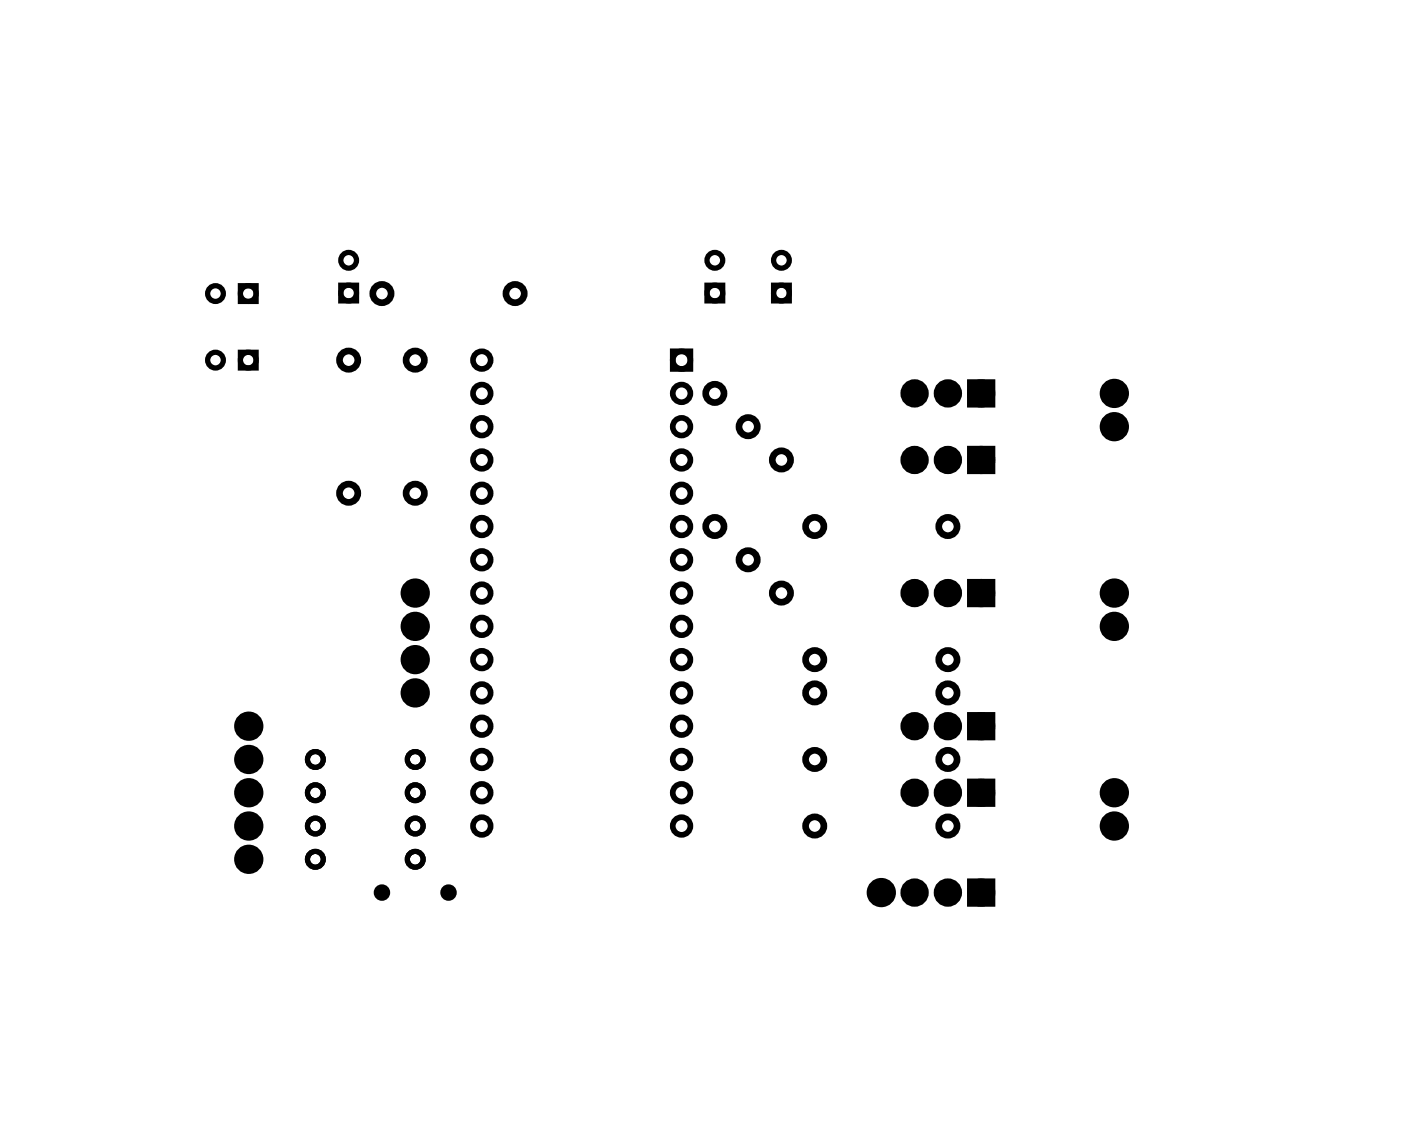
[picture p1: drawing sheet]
<svg xmlns="http://www.w3.org/2000/svg" width="107mm" height="87mm" viewBox="0 0 107 87" stroke-linecap="round" stroke-linejoin="round" font-family="sans-serif">
<path d="M98.4 8.6h.1" fill="none" stroke="#000" stroke-width=".08"/>
<g fill="#000">
<circle cx="69.8" cy="30" r=".7"/>
<circle cx="69.8" cy="35.1" r=".7"/>
<circle cx="72.3" cy="30" r=".7"/>
<circle cx="72.3" cy="35.1" r=".7"/>
<circle cx="74.9" cy="30" r=".7"/>
<circle cx="74.9" cy="35.1" r=".7"/>
<circle cx="85" cy="32.6" r=".74"/>
<circle cx="85" cy="30" r=".74"/>
<circle cx="19" cy="55.4" r=".74"/>
<circle cx="19" cy="58" r=".74"/>
<circle cx="31.7" cy="47.8" r=".74"/>
<circle cx="31.7" cy="45.3" r=".74"/>
<circle cx="31.7" cy="50.3" r=".74"/>
<circle cx="31.7" cy="52.9" r=".74"/>
<circle cx="69.8" cy="55.4" r=".7"/>
<circle cx="69.8" cy="45.3" r=".7"/>
<circle cx="72.3" cy="55.4" r=".7"/>
<circle cx="72.3" cy="45.3" r=".7"/>
<circle cx="74.9" cy="55.4" r=".7"/>
<circle cx="74.9" cy="45.3" r=".7"/>
<circle cx="85" cy="47.8" r=".74"/>
<circle cx="85" cy="45.3" r=".74"/>
<circle cx="19" cy="60.5" r=".74"/>
<circle cx="19" cy="65.6" r=".74"/>
<circle cx="19" cy="63" r=".74"/>
<circle cx="29.1" cy="68.1" r=".35"/>
<circle cx="34.2" cy="68.1" r=".35"/>
<circle cx="67.2" cy="68.1" r=".74"/>
<circle cx="69.8" cy="60.5" r=".7"/>
<circle cx="69.8" cy="68.1" r=".7"/>
<circle cx="72.3" cy="60.5" r=".7"/>
<circle cx="72.3" cy="68.1" r=".7"/>
<circle cx="74.9" cy="60.5" r=".7"/>
<circle cx="74.9" cy="68.1" r=".7"/>
<circle cx="85" cy="60.5" r=".74"/>
<circle cx="85" cy="63" r=".74"/>
</g>
<g fill="none" stroke="#000" stroke-width=".76" stroke-linecap="butt">
<path d="M74.2 29.3h1.4v1.4h-1.4zM74.2 34.4h1.4v1.4h-1.4zM74.2 44.6h1.4v1.4h-1.4zM74.2 59.8h1.4v1.4h-1.4zM74.2 54.7h1.4v1.4h-1.4zM74.2 67.4h1.4v1.4h-1.4z"/>
<circle cx="69.8" cy="35.1" r=".7"/>
<circle cx="69.8" cy="30" r=".7"/>
<circle cx="72.3" cy="30" r=".7"/>
<circle cx="72.3" cy="35.1" r=".7"/>
<circle cx="74.9" cy="30" r=".7"/>
<circle cx="74.9" cy="35.1" r=".7"/>
<circle cx="85" cy="30" r=".74"/>
<circle cx="85" cy="32.6" r=".74"/>
<circle cx="19" cy="58" r=".74"/>
<circle cx="19" cy="55.4" r=".74"/>
<circle cx="31.7" cy="50.3" r=".74"/>
<circle cx="31.7" cy="52.9" r=".74"/>
<circle cx="31.7" cy="47.8" r=".74"/>
<circle cx="31.7" cy="45.3" r=".74"/>
<circle cx="69.8" cy="45.3" r=".7"/>
<circle cx="69.8" cy="55.4" r=".7"/>
<circle cx="72.3" cy="55.4" r=".7"/>
<circle cx="72.3" cy="45.3" r=".7"/>
<circle cx="74.9" cy="55.4" r=".7"/>
<circle cx="74.9" cy="45.3" r=".7"/>
<circle cx="85" cy="45.3" r=".74"/>
<circle cx="85" cy="47.8" r=".74"/>
<circle cx="19" cy="63" r=".74"/>
<circle cx="19" cy="65.6" r=".74"/>
<circle cx="19" cy="60.5" r=".74"/>
<circle cx="67.2" cy="68.1" r=".74"/>
<circle cx="69.8" cy="68.1" r=".7"/>
<circle cx="69.8" cy="60.5" r=".7"/>
<circle cx="72.3" cy="60.5" r=".7"/>
<circle cx="72.3" cy="68.1" r=".7"/>
<circle cx="74.9" cy="60.5" r=".7"/>
<circle cx="74.9" cy="68.1" r=".7"/>
<circle cx="85" cy="60.5" r=".74"/>
<circle cx="85" cy="63" r=".74"/>
</g>
<g fill="none" stroke="#000" stroke-width=".51">
<circle cx="26.6" cy="37.6" r=".7"/>
<circle cx="26.6" cy="27.5" r=".7"/>
<circle cx="29.1" cy="22.4" r=".7"/>
<circle cx="31.7" cy="37.6" r=".7"/>
<circle cx="31.7" cy="27.5" r=".7"/>
<circle cx="39.3" cy="22.4" r=".7"/>
<circle cx="54.5" cy="30" r=".7"/>
<circle cx="57.1" cy="32.6" r=".7"/>
<circle cx="59.6" cy="35.1" r=".7"/>
<circle cx="54.5" cy="40.2" r=".7"/>
<circle cx="57.1" cy="42.7" r=".7"/>
<circle cx="59.6" cy="45.3" r=".7"/>
<circle cx="62.2" cy="40.2" r=".7"/>
<circle cx="62.2" cy="58" r=".7"/>
<circle cx="62.2" cy="52.9" r=".7"/>
<circle cx="62.2" cy="50.3" r=".7"/>
<circle cx="72.3" cy="52.9" r=".7"/>
<circle cx="72.3" cy="40.2" r=".7"/>
<circle cx="72.3" cy="50.3" r=".7"/>
<circle cx="72.3" cy="58" r=".7"/>
<circle cx="62.2" cy="63" r=".7"/>
<circle cx="72.3" cy="63" r=".7"/>
</g>
<path d="M74.2 29.3h1.4v1.4h-1.4zM74.2 34.4h1.4v1.4h-1.4zM74.2 44.6h1.4v1.4h-1.4zM74.2 54.7h1.4v1.4h-1.4zM74.2 67.4h1.4v1.4h-1.4zM74.2 59.8h1.4v1.4h-1.4z" fill="#000"/>
<g fill="none" stroke="#000" stroke-width=".55">
<circle cx="29.1" cy="68.1" r=".35"/>
<circle cx="34.2" cy="68.1" r=".35"/>
</g>
<g fill="none" stroke="#000" stroke-width=".39">
<circle cx="24.1" cy="58" r=".6"/>
<circle cx="31.7" cy="58" r=".6"/>
<circle cx="24.1" cy="63" r=".6"/>
<circle cx="24.1" cy="65.6" r=".6"/>
<circle cx="24.1" cy="60.5" r=".6"/>
<circle cx="31.7" cy="60.5" r=".6"/>
<circle cx="31.7" cy="63" r=".6"/>
<circle cx="31.7" cy="65.6" r=".6"/>
</g>
<g fill="none" stroke="#000" stroke-width=".43">
<path d="M51.3 26.8h1.4v1.4h-1.4z"/>
<circle cx="36.8" cy="37.6" r=".67"/>
<circle cx="36.8" cy="27.5" r=".67"/>
<circle cx="36.8" cy="30" r=".67"/>
<circle cx="36.8" cy="32.6" r=".67"/>
<circle cx="36.8" cy="35.1" r=".67"/>
<circle cx="52" cy="37.6" r=".67"/>
<circle cx="52" cy="27.5" r=".67"/>
<circle cx="52" cy="30" r=".67"/>
<circle cx="52" cy="32.6" r=".67"/>
<circle cx="52" cy="35.1" r=".67"/>
<circle cx="36.8" cy="47.8" r=".67"/>
<circle cx="36.8" cy="55.4" r=".67"/>
<circle cx="36.8" cy="50.3" r=".67"/>
<circle cx="36.8" cy="52.9" r=".67"/>
<circle cx="36.8" cy="45.3" r=".67"/>
<circle cx="36.8" cy="42.7" r=".67"/>
<circle cx="36.8" cy="58" r=".67"/>
<circle cx="36.8" cy="40.2" r=".67"/>
<circle cx="52" cy="47.8" r=".67"/>
<circle cx="52" cy="52.9" r=".67"/>
<circle cx="52" cy="55.4" r=".67"/>
<circle cx="52" cy="50.3" r=".67"/>
<circle cx="52" cy="45.3" r=".67"/>
<circle cx="52" cy="42.7" r=".67"/>
<circle cx="52" cy="58" r=".67"/>
<circle cx="52" cy="40.2" r=".67"/>
<circle cx="36.8" cy="63" r=".67"/>
<circle cx="36.8" cy="60.5" r=".67"/>
<circle cx="52" cy="60.5" r=".67"/>
<circle cx="52" cy="63" r=".67"/>
</g>
<g fill="none" stroke="#000" stroke-width=".4">
<path d="M18.3 21.8h1.2v1.2h-1.2zM18.3 26.9h1.2v1.2h-1.2zM26 21.8h1.2v1.2h-1.2zM53.9 21.8h1.2v1.2h-1.2zM59 21.8h1.2v1.2h-1.2z"/>
<circle cx="26.6" cy="19.9" r=".6"/>
<circle cx="54.5" cy="19.9" r=".6"/>
<circle cx="59.6" cy="19.9" r=".6"/>
<circle cx="16.4" cy="27.5" r=".6"/>
<circle cx="16.4" cy="22.4" r=".6"/>
<circle cx="18.9" cy="27.5" r=".6"/>
<circle cx="18.9" cy="22.4" r=".6"/>
<circle cx="26.6" cy="22.4" r=".6"/>
<circle cx="54.5" cy="22.4" r=".6"/>
<circle cx="59.6" cy="22.4" r=".6"/>
</g>
</svg>
